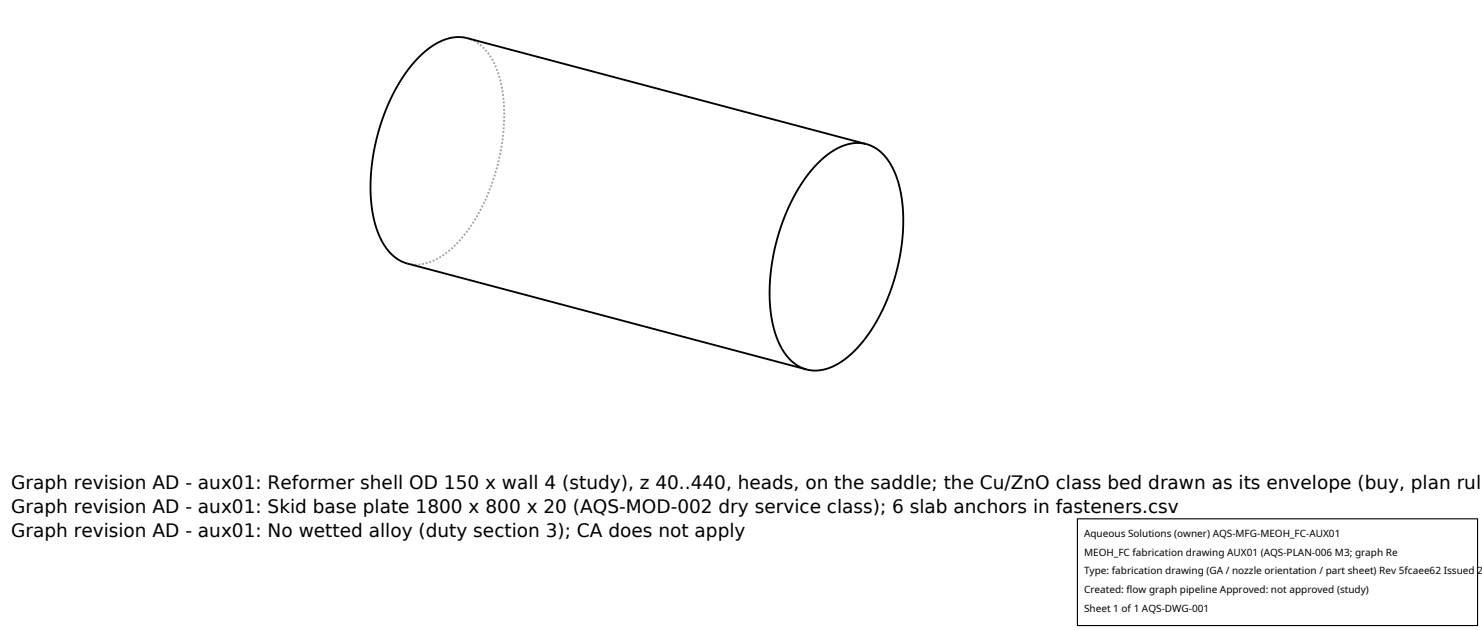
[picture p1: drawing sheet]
<svg xmlns="http://www.w3.org/2000/svg" width="212mm" height="90mm" viewBox="0 0 212 90" stroke-linecap="round" stroke-linejoin="round" font-family="sans-serif">
<defs><g id="words">
<g font-size="2.6">
<text x="1.6" y="69.8">Graph revision AD - aux01: Reformer shell OD 150 x wall 4 (study), z 40..440, heads, on the saddle; the Cu/ZnO class bed drawn as its envelope (buy, plan rul</text>
<text x="1.6" y="73.3">Graph revision AD - aux01: Skid base plate 1800 x 800 x 20 (AQS-MOD-002 dry service class); 6 slab anchors in fasteners.csv</text>
<text x="1.6" y="76.7">Graph revision AD - aux01: No wetted alloy (duty section 3); CA does not apply</text>
</g>
<g font-size="1.4">
<text x="154.8" y="76.6">Aqueous Solutions (owner) AQS-MFG-MEOH_FC-AUX01</text>
<text x="154.8" y="79.3">MEOH_FC fabrication drawing AUX01 (AQS-PLAN-006 M3; graph Re</text>
<text x="154.8" y="82">Type: fabrication drawing (GA / nozzle orientation / part sheet) Rev 5fcaee62 Issued 2</text>
<text x="154.8" y="84.7">Created: flow graph pipeline Approved: not approved (study)</text>
<text x="154.8" y="87.4">Sheet 1 of 1 AQS-DWG-001</text>
</g>
</g></defs>
<path d="M58.2 37.6l.9 .2h.9l.9-.2 .9-.3 2-1.2 1.8-1.7 1.7-2.2 1.5-2.6 1.2-2.7 1-3.1 .7-3.2 .3-3.1-.1-3-.4-2.7-.7-2.4-1.1-1.9-1.3-1.3-.8-.4-.9-.3" fill="none" stroke="#a0a0a0" stroke-width=".26" stroke-dasharray=".3 .3" stroke-linecap="butt"/>
<path d="M123.7 20.6l-57-15.1-1.2-.2-1.6 .2-1.7 .8-1.7 1.3-1.6 1.6-1.6 2.3-1.4 2.3-1.2 2.9-.8 2.6-.6 3-.3 2.9-.1 2.7 .3 2.6 .6 2.3 .9 1.8 1.1 1.6 1.3 1 1.1 .4 57 15.2M123.7 20.6l-.9-.2h-.8l-1.8 .5-1.8 1.1-1.9 1.6-1.7 2.2-1.5 2.5-1.4 3-1 3-.7 3.4-.3 2.9 .1 3.1 .4 2.7 .7 2.3 1.1 1.9 .7 .8 .7 .6 .7 .4 .9 .4M123.7 20.6l.9 .3 .7 .4 .7 .6 .7 .8 1.1 1.8 .7 2.4 .4 2.7 .1 3-.3 3.1-.7 3.2-1.1 3.3-1.2 2.7-1.4 2.4-1.8 2.3-1.7 1.6-2 1.2-.9 .3-.9 .2h-.9l-.9-.1" fill="none" stroke="#000" stroke-width=".26"/>
<path d="M153.9 74.1h57.1v15.2h-57.1z" fill="#fff" stroke="#000" stroke-width=".16"/>
<use href="#words"/>
</svg>
